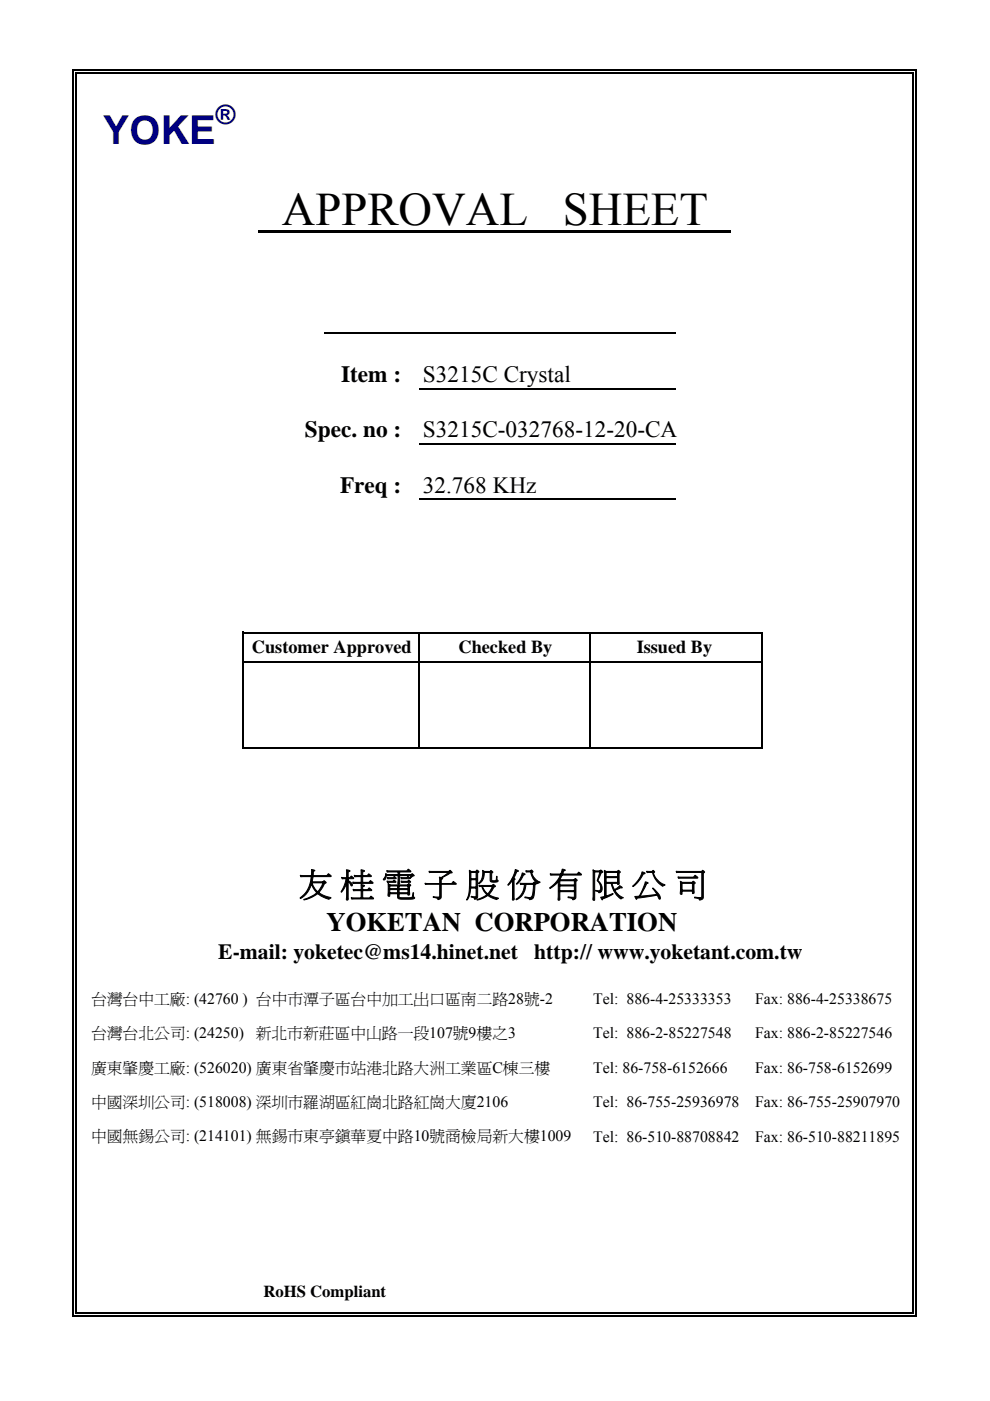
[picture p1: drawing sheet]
<svg xmlns="http://www.w3.org/2000/svg" width="210mm" height="297mm" viewBox="0 0 210 297" stroke-linecap="round" stroke-linejoin="round" font-family="sans-serif">
<defs><g id="words">
<g font-size="9.9">
<text x="59.8" y="47.7">APPROVAL</text>
<text x="119.4" y="47.7">SHEET</text>
</g>
<text font-size="8.5" fill="#000080" x="21.8" y="30.4">YOKE</text>
<text font-size="7" x="63.5" y="189.7">友 桂 電 子 股 份 有 限 公 司</text>
<text font-size="5.7" fill="#000080" x="45.8" y="26.2">®</text>
<text font-size="5.7" x="69.2" y="197.5">YOKETAN CORPORATION</text>
<g font-size="4.9">
<text x="72.4" y="80.9">Item :</text>
<text x="89.7" y="80.9">S3215C Crystal</text>
<text x="64.7" y="92.7">Spec. no :</text>
<text x="89.7" y="92.7">S3215C-032768-12-20-CA</text>
<text x="72.1" y="104.4">Freq :</text>
<text x="89.7" y="104.4">32.768 KHz</text>
</g>
<g font-size="4.6">
<text x="46.3" y="203.2">E-mail: yoketec@ms14.hinet.net</text>
<text x="113.3" y="203.2">http:// www.yoketant.com.tw</text>
</g>
<g font-size="3.9">
<text x="53.4" y="138.5">Customer Approved</text>
<text x="97.3" y="138.5">Checked By</text>
<text x="135" y="138.5">Issued By</text>
</g>
<text font-size="3.5" x="55.9" y="275">RoHS Compliant</text>
<g font-size="3.3">
<text x="19.3" y="212.8">台灣台中工廠: (42760 ) 台中市潭子區台中加工出口區南二路28號-2</text>
<text x="125.8" y="212.9">Tel: 886-4-25333353</text>
<text x="160.2" y="212.9">Fax: 886-4-25338675</text>
<text x="19.3" y="220.1">台灣台北公司: (24250)</text>
<text x="54.3" y="220.1">新北市新莊區中山路一段107號9樓之3</text>
<text x="125.8" y="220.2">Tel: 886-2-85227548</text>
<text x="160.2" y="220.2">Fax: 886-2-85227546</text>
<text x="19.3" y="227.4">廣東肇慶工廠: (526020) 廣東省肇慶市站港北路大洲工業區C棟三樓</text>
<text x="125.8" y="227.5">Tel: 86-758-6152666</text>
<text x="160.2" y="227.5">Fax: 86-758-6152699</text>
<text x="19.3" y="234.7">中國深圳公司: (518008) 深圳市羅湖區紅崗北路紅崗大廈2106</text>
<text x="125.8" y="234.8">Tel: 86-755-25936978</text>
<text x="160.2" y="234.8">Fax: 86-755-25907970</text>
<text x="19.3" y="242">中國無錫公司: (214101) 無錫市東亭鎮華夏中路10號商檢局新大樓1009</text>
<text x="125.8" y="242.1">Tel: 86-510-88708842</text>
<text x="160.2" y="242.1">Fax: 86-510-88211895</text>
</g>
</g></defs>
<path d="M15.2 14.6h1.1v.4h-1.1zM15.2 14.6h.4v1.1h-.4zM15.9 15.3h.4v.4h-.4zM193.4 15.3h.3v.4h-.3zM194.1 14.6h.3v1.1h-.3zM54.9 48.8h100.2v.5h-100.2zM15.2 278.9h1.1v.3h-1.1zM15.2 278.2h.4v1h-.4zM15.9 278.2h.4v.4h-.4zM193.4 278.2h.3v.4h-.3zM193.4 278.9h1v.3h-1zM194.1 278.2h.3v1h-.3z" fill="#000"/>
<g fill="none" stroke="#000" stroke-width=".34">
<path d="M15.4 15.7v262.5M16.1 15.7v262.5M16.3 14.8h178.1M16.3 15.5h177.1M193.5 15.7v262.5M194.2 15.7v262.5M68.7 70.6h74.7M88.9 82.4h54.5M88.9 94.1h54.5M88.9 105.9h54.5M51.6 134v24.8M51.8 134.1h109.9"/>
<path d="M88.9 134.3v24.5M125.2 134.3v24.5M161.5 134.3v24.5M51.8 140.4h109.9M51.8 158.7h109.9M16.3 278.4h177.4M16.3 279.1h177.1"/>
</g>
<use href="#words"/>
</svg>
